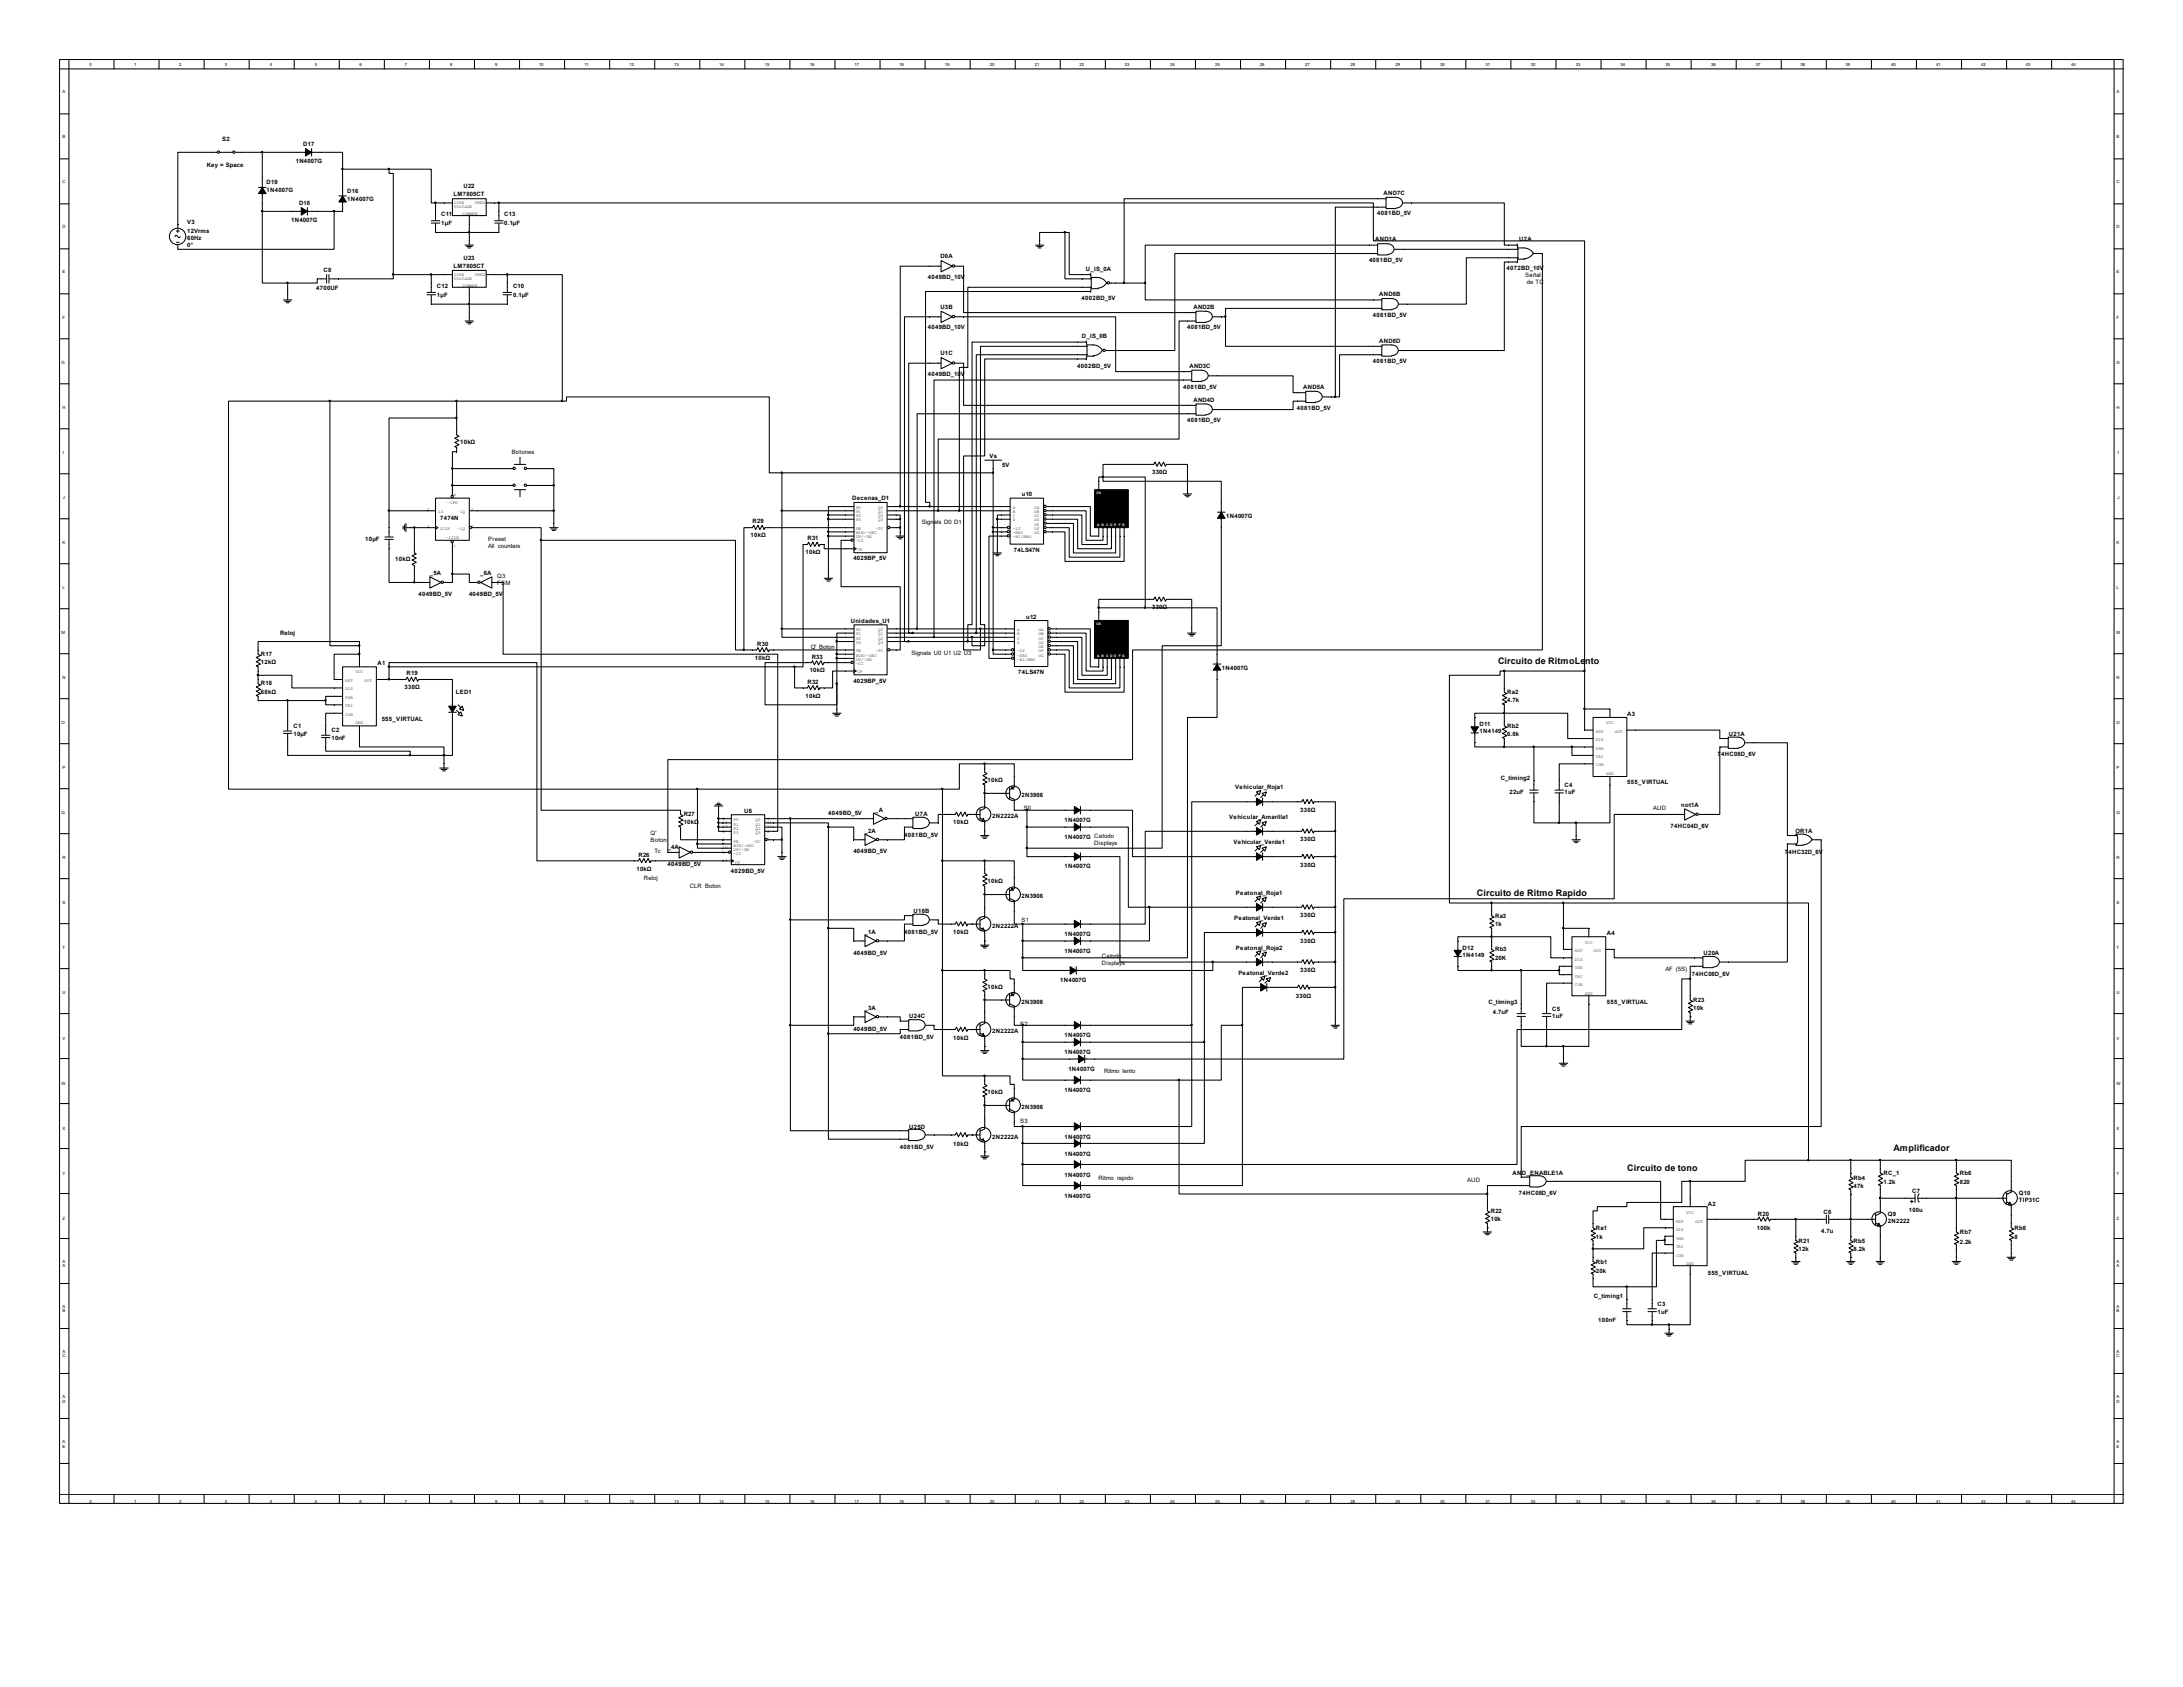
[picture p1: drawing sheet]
<svg xmlns="http://www.w3.org/2000/svg" width="279mm" height="216mm" viewBox="0 0 279 216" stroke-linecap="round" stroke-linejoin="round" font-family="sans-serif">
<defs><g id="words">
<g font-size="1.1">
<text x="191.7" y="84.9">Circuito de RitmoLento</text>
<text x="189" y="114.7">Circuito de Ritmo Rapido</text>
<text x="208.3" y="149.8">Circuito de tono</text>
<text x="242.4" y="147.3">Amplificador</text>
</g>
<g font-size=".8">
<text x="26.5" y="21.4">Key = Space</text>
<text x="28.4" y="18.1">S2</text>
<text x="34.1" y="23.6">D19</text>
<text x="37.8" y="20.8">1N4007G</text>
<text x="38.8" y="18.7">D17</text>
<text x="24" y="28.7">V3</text>
<text x="24" y="29.8">12Vrms</text>
<text x="34.1" y="24.6">1N4007G</text>
<text x="37.3" y="28.4">1N4007G</text>
<text x="38.3" y="26.2">D18</text>
<text x="44.4" y="24.7">D16</text>
<text x="44.4" y="25.7">1N4007G</text>
<text x="56.5" y="27.7">C11</text>
<text x="56.5" y="28.8">1µF</text>
<text x="58" y="25.1">LM7805CT</text>
<text x="59.3" y="24">U22</text>
<text x="64.5" y="27.7">C13</text>
<text x="64.5" y="28.8">0.1µF</text>
<text x="176.3" y="27.6">4081BD_5V</text>
<text x="177.1" y="24.9">AND7C</text>
<text x="24" y="30.7">60Hz</text>
<text x="24" y="31.6">0°</text>
<text x="41.4" y="34.8">C8</text>
<text x="58" y="34.3">LM7805CT</text>
<text x="59.3" y="33.2">U23</text>
<text x="118.7" y="35.7">4049BD_10V</text>
<text x="120.4" y="33">D0A</text>
<text x="139" y="34.7">U_IS_0A</text>
<text x="175.2" y="33.5">4081BD_5V</text>
<text x="176" y="30.9">AND1A</text>
<text x="192.8" y="34.6">4072BD_10V</text>
<text x="194.4" y="30.9">U2A</text>
<text x="195.2" y="35.5">Señal</text>
<text x="40.5" y="37.2">4700UF</text>
<text x="55.9" y="36.9">C12</text>
<text x="55.9" y="38">1µF</text>
<text x="65.7" y="36.9">C10</text>
<text x="65.7" y="38">0.1µF</text>
<text x="120.4" y="39.5">U3B</text>
<text x="138.4" y="38.4">4002BD_5V</text>
<text x="152.7" y="39.5">AND2B</text>
<text x="175.7" y="40.6">4081BD_5V</text>
<text x="176.5" y="37.9">AND6B</text>
<text x="195.4" y="36.4">de TC</text>
<text x="118.7" y="42.2">4049BD_10V</text>
<text x="120.4" y="45.5">U1C</text>
<text x="137.9" y="47">4002BD_5V</text>
<text x="138.5" y="43.3">D_IS_0B</text>
<text x="151.9" y="42.2">4081BD_5V</text>
<text x="152.2" y="47.1">AND3C</text>
<text x="175.7" y="46.5">4081BD_5V</text>
<text x="176.5" y="43.9">AND8D</text>
<text x="118.7" y="48.1">4049BD_10V</text>
<text x="151.4" y="49.7">4081BD_5V</text>
<text x="152.7" y="51.4">AND4D</text>
<text x="166" y="52.5">4081BD_5V</text>
<text x="166.8" y="49.8">AND5A</text>
<text x="58.9" y="56.8">10kΩ</text>
<text x="65.5" y="58.1">Botones</text>
<text x="126.7" y="58.6">Vs</text>
<text x="128.3" y="59.8">5V</text>
<text x="151.9" y="54.1">4081BD_5V</text>
<text x="109.1" y="64.1">Decenas_D1</text>
<text x="130.8" y="63.5">u10</text>
<text x="147.4" y="60.6">330Ω</text>
<text x="46.7" y="69.2">10µF</text>
<text x="50.6" y="71.8">10kΩ</text>
<text x="56.3" y="66.5">7474N</text>
<text x="62.5" y="69.3">Preset</text>
<text x="62.5" y="70.1">All counters</text>
<text x="96.1" y="68.7">10kΩ</text>
<text x="96.3" y="67">R29</text>
<text x="103.1" y="70.9">10kΩ</text>
<text x="103.3" y="69.1">R31</text>
<text x="109.2" y="71.7">4029BP_5V</text>
<text x="118" y="67.1">Signals D0 D1</text>
<text x="129.8" y="70.7">74LS47N</text>
<text x="156.9" y="66.3">1N4007G</text>
<text x="53.6" y="76.2">4049BD_5V</text>
<text x="55" y="73.6">_5A</text>
<text x="60" y="76.2">4049BD_5V</text>
<text x="61.5" y="73.6">_6A</text>
<text x="63.6" y="74">Q3</text>
<text x="63.6" y="74.8">FSM</text>
<text x="147.4" y="77.9">330Ω</text>
<text x="33.4" y="83.9">R17</text>
<text x="35.9" y="81.3">Reloj</text>
<text x="96.9" y="82.7">R30</text>
<text x="103.8" y="83.1">Q' Boton</text>
<text x="108.9" y="79.7">Unidades_U1</text>
<text x="116.7" y="83.8">Signals U0 U1 U2 U3</text>
<text x="131.3" y="79.2">u12</text>
<text x="33.4" y="85">12kΩ</text>
<text x="33.4" y="87.7">R18</text>
<text x="33.4" y="88.8">68kΩ</text>
<text x="48.3" y="85.1">A1</text>
<text x="51.8" y="88.2">330Ω</text>
<text x="52" y="86.4">R19</text>
<text x="58.3" y="88.8">LED1</text>
<text x="96.6" y="84.4">10kΩ</text>
<text x="103.1" y="89.3">10kΩ</text>
<text x="103.3" y="87.5">R32</text>
<text x="103.6" y="86.1">10kΩ</text>
<text x="103.9" y="84.3">R33</text>
<text x="109.2" y="87.4">4029BP_5V</text>
<text x="130.3" y="86.3">74LS47N</text>
<text x="156.4" y="85.7">1N4007G</text>
<text x="192.9" y="88.8">Ra2</text>
<text x="192.9" y="89.9">4.7k</text>
<text x="37.5" y="93.1">C1</text>
<text x="37.5" y="94.2">10µF</text>
<text x="42.4" y="93.6">C2</text>
<text x="42.4" y="94.7">10nF</text>
<text x="48.9" y="92.3">555_VIRTUAL</text>
<text x="189.4" y="92.9">D11</text>
<text x="189.4" y="93.9">1N4149</text>
<text x="192.9" y="93.1">Rb2</text>
<text x="192.9" y="94.2">6.8k</text>
<text x="208.3" y="91.6">A3</text>
<text x="221.3" y="94.1">U21A</text>
<text x="126.4" y="100">10kΩ</text>
<text x="130.7" y="101.9">2N3906</text>
<text x="158.1" y="101">Vehicular_Roja1</text>
<text x="192.1" y="99.8">C_timing2</text>
<text x="193.2" y="101.6">22uF</text>
<text x="200.2" y="100.7">C4</text>
<text x="200.2" y="101.6">1uF</text>
<text x="208.3" y="100.4">555_VIRTUAL</text>
<text x="219.8" y="96.8">74HC08D_6V</text>
<text x="83.3" y="106.8">Q'</text>
<text x="83.3" y="107.7">Boton</text>
<text x="87.5" y="104.5">R27</text>
<text x="87.5" y="105.4">10kΩ</text>
<text x="95.2" y="104.1">U6</text>
<text x="106" y="104.4">4049BD_5V</text>
<text x="110.7" y="106.6">_2A</text>
<text x="112" y="103.9">_A</text>
<text x="115.7" y="107.1">4081BD_5V</text>
<text x="117.1" y="104.4">U7A</text>
<text x="122" y="105.5">10kΩ</text>
<text x="127" y="104.6">2N2222A</text>
<text x="131" y="103.7">S0</text>
<text x="136.2" y="105.2">1N4007G</text>
<text x="136.2" y="107.4">1N4007G Catodo</text>
<text x="157.3" y="104.8">Vehicular_Amarilla1</text>
<text x="157.9" y="108">Vehicular_Verde1</text>
<text x="166.4" y="103.9">330Ω</text>
<text x="166.4" y="107.7">330Ω</text>
<text x="211.6" y="103.7">AUD</text>
<text x="213.8" y="106">74HC04D_6V</text>
<text x="215.2" y="103.3">not1A</text>
<text x="229.8" y="106.6">OR1A</text>
<text x="81.4" y="111.4">10kΩ</text>
<text x="81.7" y="109.7">R26</text>
<text x="82.4" y="112.6">Reloj</text>
<text x="83.8" y="109.2">Tc</text>
<text x="85.4" y="110.8">4049BD_5V</text>
<text x="85.5" y="108.7">_4A</text>
<text x="88.3" y="113.7">CLR Boton</text>
<text x="93.6" y="111.7">4029BD_5V</text>
<text x="109.2" y="109.2">4049BD_5V</text>
<text x="126.4" y="113">10kΩ</text>
<text x="136.2" y="111.1">1N4007G</text>
<text x="140" y="108.2">Displays</text>
<text x="166.4" y="110.9">330Ω</text>
<text x="228.4" y="109.3">74HC32D_6V</text>
<text x="110.7" y="119.5">_1A</text>
<text x="115.7" y="119.5">4081BD_5V</text>
<text x="116.9" y="116.8">U16B</text>
<text x="122" y="119.5">10kΩ</text>
<text x="127" y="118.7">2N2222A</text>
<text x="130.7" y="114.9">2N3906</text>
<text x="130.7" y="118">S1</text>
<text x="136.2" y="119.8">1N4007G</text>
<text x="157.9" y="117.7">Peatonal_Verde1</text>
<text x="158.2" y="114.5">Peatonal_Roja1</text>
<text x="166.4" y="117.4">330Ω</text>
<text x="191.3" y="117.4">Ra3</text>
<text x="191.3" y="118.5">1k</text>
<text x="205.7" y="119.7">A4</text>
<text x="109.2" y="122.2">4049BD_5V</text>
<text x="135.7" y="125.7">1N4007G</text>
<text x="136.2" y="122">1N4007G</text>
<text x="141" y="122.6">Catodo</text>
<text x="141" y="123.5">Displays</text>
<text x="158.2" y="121.5">Peatonal_Roja2</text>
<text x="158.5" y="124.8">Peatonal_Verde2</text>
<text x="166.4" y="120.6">330Ω</text>
<text x="166.4" y="124.4">330Ω</text>
<text x="187.2" y="121.5">D12</text>
<text x="187.2" y="122.5">1N4149</text>
<text x="191.3" y="121.8">Rb3</text>
<text x="191.3" y="122.9">20K</text>
<text x="213.1" y="124.2">AF (5S)</text>
<text x="216.5" y="124.9">74HC08D_6V</text>
<text x="218" y="122.3">U20A</text>
<text x="109.2" y="131.9">4049BD_5V</text>
<text x="110.7" y="129.3">_3A</text>
<text x="116.4" y="130.3">U24C</text>
<text x="126.4" y="126.5">10kΩ</text>
<text x="130.6" y="131.3">S2</text>
<text x="130.7" y="128.4">2N3906</text>
<text x="165.9" y="127.7">330Ω</text>
<text x="190.5" y="128.4">C_timing3</text>
<text x="191.1" y="129.8">4.7uF</text>
<text x="198.7" y="129.3">C5</text>
<text x="198.7" y="130.3">1uF</text>
<text x="205.7" y="128.5">555_VIRTUAL</text>
<text x="216.7" y="128.3">R23</text>
<text x="216.7" y="129.2">10k</text>
<text x="115.2" y="133">4081BD_5V</text>
<text x="122" y="133.1">10kΩ</text>
<text x="127" y="132.2">2N2222A</text>
<text x="136.2" y="132.8">1N4007G</text>
<text x="136.2" y="134.9">1N4007G</text>
<text x="136.7" y="137.1">1N4007G</text>
<text x="141.3" y="137.4">Ritmo lento</text>
<text x="126.4" y="140">10kΩ</text>
<text x="130.6" y="143.8">S3</text>
<text x="130.7" y="141.9">2N3906</text>
<text x="136.2" y="139.8">1N4007G</text>
<text x="115.2" y="147.1">4081BD_5V</text>
<text x="116.4" y="144.4">U25D</text>
<text x="122" y="146.6">10kΩ</text>
<text x="127" y="145.8">2N2222A</text>
<text x="136.2" y="145.8">1N4007G</text>
<text x="136.2" y="147.9">1N4007G</text>
<text x="136.2" y="150.6">1N4007G</text>
<text x="136.2" y="153.3">1N4007G</text>
<text x="140.6" y="151">Ritmo rapido</text>
<text x="187.8" y="151.3">AUD</text>
<text x="190.8" y="155.3">R22</text>
<text x="193.6" y="150.4">AND_ENABLE1A</text>
<text x="194.4" y="153">74HC08D_6V</text>
<text x="218.6" y="154.3">A2</text>
<text x="225" y="155.7">R20</text>
<text x="233.4" y="155.4">C6</text>
<text x="237.2" y="151">Rb4</text>
<text x="237.2" y="152.1">47k</text>
<text x="241.1" y="150.4">RC_1</text>
<text x="241.1" y="151.5">1.2k</text>
<text x="241.6" y="155.6">Q9</text>
<text x="244.3" y="155.1">100u</text>
<text x="244.7" y="152.7">C7</text>
<text x="250.8" y="150.4">Rb6</text>
<text x="250.8" y="151.5">820</text>
<text x="258.4" y="152.9">Q10</text>
<text x="258.4" y="153.8">TIP31C</text>
<text x="190.8" y="156.3">10k</text>
<text x="204.3" y="161.8">Rb1</text>
<text x="204.3" y="157.4">Ra1</text>
<text x="204.3" y="158.5">1k</text>
<text x="224.9" y="157.4">100k</text>
<text x="230.2" y="159.1">R21</text>
<text x="230.2" y="160.1">12k</text>
<text x="233.1" y="157.8">4.7u</text>
<text x="237.2" y="159.1">Rb5</text>
<text x="237.2" y="160.1">8.2k</text>
<text x="241.6" y="156.5">2N2222</text>
<text x="250.8" y="158">Rb7</text>
<text x="250.8" y="159.3">2.2k</text>
<text x="257.9" y="157.4">Rb8</text>
<text x="257.9" y="158.5">8</text>
<text x="204" y="166.2">C_timing1</text>
<text x="204.3" y="162.9">20k</text>
<text x="212.1" y="167.2">C3</text>
<text x="218.6" y="163.1">555_VIRTUAL</text>
<text x="204.6" y="169.2">100nF</text>
<text x="212.1" y="168.1">1uF</text>
</g>
<g font-size=".6">
<text x="8" y="11.9">A</text>
<text x="11.5" y="8.4">0</text>
<text x="17.2" y="8.4">1</text>
<text x="22.9" y="8.4">2</text>
<text x="28.8" y="8.4">3</text>
<text x="34.5" y="8.4">4</text>
<text x="40.3" y="8.4">5</text>
<text x="46" y="8.4">6</text>
<text x="51.8" y="8.4">7</text>
<text x="57.6" y="8.4">8</text>
<text x="63.4" y="8.4">9</text>
<text x="69" y="8.4">10</text>
<text x="74.8" y="8.4">11</text>
<text x="80.6" y="8.4">12</text>
<text x="86.3" y="8.4">13</text>
<text x="92" y="8.4">14</text>
<text x="97.9" y="8.4">15</text>
<text x="103.6" y="8.4">16</text>
<text x="109.3" y="8.4">17</text>
<text x="115.1" y="8.4">18</text>
<text x="120.9" y="8.4">19</text>
<text x="126.7" y="8.4">20</text>
<text x="132.5" y="8.4">21</text>
<text x="138.2" y="8.4">22</text>
<text x="144" y="8.4">23</text>
<text x="149.8" y="8.4">24</text>
<text x="155.5" y="8.4">25</text>
<text x="161.2" y="8.4">26</text>
<text x="167" y="8.4">27</text>
<text x="172.8" y="8.4">28</text>
<text x="178.6" y="8.4">29</text>
<text x="184.3" y="8.4">30</text>
<text x="190.1" y="8.4">31</text>
<text x="195.9" y="8.4">32</text>
<text x="201.7" y="8.4">33</text>
<text x="207.4" y="8.4">34</text>
<text x="213.1" y="8.4">35</text>
<text x="219" y="8.4">36</text>
<text x="224.7" y="8.4">37</text>
<text x="230.5" y="8.4">38</text>
<text x="236.2" y="8.4">39</text>
<text x="242.1" y="8.4">40</text>
<text x="247.8" y="8.4">41</text>
<text x="253.6" y="8.4">42</text>
<text x="259.3" y="8.4">43</text>
<text x="265.1" y="8.4">44</text>
<text x="270.9" y="11.9">A</text>
<text x="8" y="17.7">B</text>
<text x="270.9" y="17.7">B</text>
<text x="8" y="23.5">C</text>
<text x="270.9" y="23.5">C</text>
<text x="8" y="29.2">D</text>
<text x="58.1" y="26.2">LINE</text>
<text x="58.1" y="26.6">VOLTAGE</text>
<text x="59.2" y="27.5">COMMON</text>
<text x="60.8" y="26.2">VREG</text>
<text x="270.9" y="29.2">D</text>
<text x="8" y="35">E</text>
<text x="58.1" y="35.3">LINE</text>
<text x="58.1" y="35.8">VOLTAGE</text>
<text x="60.8" y="35.3">VREG</text>
<text x="270.9" y="35">E</text>
<text x="8" y="40.8">F</text>
<text x="59.2" y="36.7">COMMON</text>
<text x="270.9" y="40.8">F</text>
<text x="7.9" y="46.5">G</text>
<text x="270.9" y="46.5">G</text>
<text x="8" y="52.3">H</text>
<text x="270.9" y="52.3">H</text>
<text x="8" y="58">I</text>
<text x="271.1" y="58">I</text>
<text x="8" y="63.8">J</text>
<text x="54.7" y="65.4">2</text>
<text x="56.1" y="65.7">1D</text>
<text x="57.2" y="64.6">~1PR</text>
<text x="58" y="63.5">4</text>
<text x="58.8" y="65.7">1Q</text>
<text x="60.3" y="65.4">5</text>
<text x="109.6" y="65.1">P0</text>
<text x="109.6" y="65.7">P1</text>
<text x="112.4" y="65.1">Q0</text>
<text x="112.4" y="65.7">Q1</text>
<text x="129.6" y="65.1">A</text>
<text x="129.6" y="65.7">B</text>
<text x="132.4" y="65.1">OA</text>
<text x="132.4" y="65.7">OB</text>
<text x="271" y="63.8">J</text>
<text x="8" y="69.6">K</text>
<text x="54.7" y="67.6">3</text>
<text x="56.3" y="67.8">1CLK</text>
<text x="57.1" y="68.9">~1CLR</text>
<text x="58" y="70">1</text>
<text x="58.5" y="67.8">~1Q</text>
<text x="60.3" y="67.6">6</text>
<text x="109.6" y="66.2">P2</text>
<text x="109.6" y="66.7">P3</text>
<text x="109.6" y="69.4">~CI</text>
<text x="109.6" y="68.4">BIN/~DEC</text>
<text x="109.6" y="67.8">PE</text>
<text x="109.6" y="68.9">UP/~DN</text>
<text x="109.8" y="70.5">CP</text>
<text x="112.1" y="67.8">~TC</text>
<text x="112.4" y="66.2">Q2</text>
<text x="112.4" y="66.7">Q3</text>
<text x="129.6" y="66.2">C</text>
<text x="129.6" y="66.7">D</text>
<text x="129.6" y="67.8">~LT</text>
<text x="129.6" y="68.4">~RBI</text>
<text x="129.6" y="68.9">~BI/RBO</text>
<text x="132.4" y="66.7">OD</text>
<text x="132.4" y="67.3">OE</text>
<text x="132.4" y="67.8">OF</text>
<text x="132.4" y="66.2">OC</text>
<text x="132.4" y="68.4">OG</text>
<text x="270.9" y="69.6">K</text>
<text x="8" y="75.4">L</text>
<text x="270.9" y="75.4">L</text>
<text x="7.9" y="81.1">M</text>
<text x="109.6" y="80.8">P0</text>
<text x="109.6" y="81.3">P1</text>
<text x="109.6" y="81.9">P2</text>
<text x="109.6" y="82.4">P3</text>
<text x="109.6" y="83.5">PE</text>
<text x="112.1" y="83.5">~TC</text>
<text x="112.4" y="80.8">Q0</text>
<text x="112.4" y="81.3">Q1</text>
<text x="112.4" y="81.9">Q2</text>
<text x="112.4" y="82.4">Q3</text>
<text x="130.2" y="80.8">A</text>
<text x="130.2" y="81.3">B</text>
<text x="130.2" y="81.9">C</text>
<text x="130.2" y="82.4">D</text>
<text x="130.2" y="83.5">~LT</text>
<text x="132.9" y="80.8">OA</text>
<text x="132.9" y="82.4">OD</text>
<text x="132.9" y="82.9">OE</text>
<text x="132.9" y="83.5">OF</text>
<text x="132.9" y="81.9">OC</text>
<text x="132.9" y="81.3">OB</text>
<text x="270.9" y="81.1">M</text>
<text x="8" y="86.9">N</text>
<text x="44.2" y="88.3">DIS</text>
<text x="44.2" y="87.3">RST</text>
<text x="44.2" y="89.5">THR</text>
<text x="45.5" y="86.2">VCC</text>
<text x="46.6" y="87.3">OUT</text>
<text x="109.6" y="85.1">~CI</text>
<text x="109.6" y="84">BIN/~DEC</text>
<text x="109.6" y="84.6">UP/~DN</text>
<text x="109.8" y="86.2">CP</text>
<text x="130.2" y="84">~RBI</text>
<text x="130.2" y="84.6">~BI/RBO</text>
<text x="132.9" y="84">OG</text>
<text x="270.9" y="86.9">N</text>
<text x="7.9" y="92.7">O</text>
<text x="44.2" y="91.6">CON</text>
<text x="44.2" y="90.5">TRI</text>
<text x="45.5" y="92.7">GND</text>
<text x="204.3" y="94.8">DIS</text>
<text x="204.3" y="93.8">RST</text>
<text x="204.3" y="95.9">THR</text>
<text x="205.6" y="92.7">VCC</text>
<text x="206.7" y="93.8">OUT</text>
<text x="270.9" y="92.7">O</text>
<text x="8" y="98.4">P</text>
<text x="204.3" y="98.1">CON</text>
<text x="204.3" y="97">TRI</text>
<text x="205.6" y="99.2">GND</text>
<text x="270.9" y="98.4">P</text>
<text x="7.9" y="104.2">Q</text>
<text x="92.5" y="104.9">4</text>
<text x="92.5" y="105.5">12</text>
<text x="92.5" y="106">13</text>
<text x="92.5" y="106.6">3</text>
<text x="92.5" y="107.6">1</text>
<text x="93.9" y="105.1">P0</text>
<text x="93.9" y="105.7">P1</text>
<text x="93.9" y="106.2">P2</text>
<text x="93.9" y="106.7">P3</text>
<text x="93.9" y="107.8">PE</text>
<text x="96.4" y="107.8">~TC</text>
<text x="96.7" y="105.1">Q0</text>
<text x="96.7" y="105.7">Q1</text>
<text x="96.7" y="106.2">Q2</text>
<text x="96.7" y="106.7">Q3</text>
<text x="98.2" y="104.9">6</text>
<text x="98.2" y="105.5">11</text>
<text x="98.2" y="106">14</text>
<text x="98.2" y="106.6">2</text>
<text x="98.2" y="107.6">7</text>
<text x="270.9" y="104.2">Q</text>
<text x="8" y="110">R</text>
<text x="92.5" y="109.3">5</text>
<text x="92.5" y="108.2">9</text>
<text x="92.5" y="108.7">10</text>
<text x="92.5" y="110.3">15</text>
<text x="93.9" y="109.4">~CI</text>
<text x="93.9" y="108.4">BIN/~DEC</text>
<text x="93.9" y="108.9">UP/~DN</text>
<text x="94.1" y="110.5">CP</text>
<text x="270.9" y="110">R</text>
<text x="8" y="115.7">S</text>
<text x="270.9" y="115.7">S</text>
<text x="8" y="121.5">T</text>
<text x="201.5" y="123">DIS</text>
<text x="201.5" y="121.9">RST</text>
<text x="201.5" y="124">THR</text>
<text x="201.5" y="125.1">TRI</text>
<text x="202.9" y="120.8">VCC</text>
<text x="204" y="121.9">OUT</text>
<text x="270.9" y="121.5">T</text>
<text x="8" y="127.3">U</text>
<text x="201.5" y="126.2">CON</text>
<text x="202.9" y="127.3">GND</text>
<text x="270.9" y="127.3">U</text>
<text x="8" y="133.1">V</text>
<text x="270.9" y="133.1">V</text>
<text x="7.9" y="138.8">W</text>
<text x="270.9" y="138.8">W</text>
<text x="8" y="144.6">X</text>
<text x="270.9" y="144.6">X</text>
<text x="8" y="150.3">Y</text>
<text x="215.8" y="155.4">VCC</text>
<text x="270.9" y="150.3">Y</text>
<text x="8" y="156.1">Z</text>
<text x="8" y="161.6">A</text>
<text x="214.5" y="157.6">DIS</text>
<text x="214.5" y="156.5">RST</text>
<text x="214.5" y="158.7">THR</text>
<text x="214.5" y="160.8">CON</text>
<text x="214.5" y="159.7">TRI</text>
<text x="215.8" y="161.9">GND</text>
<text x="217" y="156.5">OUT</text>
<text x="270.9" y="156.1">Z</text>
<text x="270.9" y="161.6">A</text>
<text x="8" y="162.2">A</text>
<text x="8" y="167.9">B</text>
<text x="8" y="167.3">A</text>
<text x="270.9" y="162.2">A</text>
<text x="270.9" y="167.9">B</text>
<text x="270.9" y="167.3">A</text>
<text x="8" y="173.7">C</text>
<text x="8" y="173.1">A</text>
<text x="270.9" y="173.7">C</text>
<text x="270.9" y="173.1">A</text>
<text x="8" y="179.5">D</text>
<text x="8" y="178.9">A</text>
<text x="270.9" y="179.5">D</text>
<text x="270.9" y="178.9">A</text>
<text x="8" y="185.3">E</text>
<text x="8" y="184.7">A</text>
<text x="270.9" y="185.3">E</text>
<text x="270.9" y="184.7">A</text>
<text x="11.5" y="192.4">0</text>
<text x="17.2" y="192.4">1</text>
<text x="22.9" y="192.4">2</text>
<text x="28.8" y="192.4">3</text>
<text x="34.5" y="192.4">4</text>
<text x="40.3" y="192.4">5</text>
<text x="46" y="192.4">6</text>
<text x="51.8" y="192.4">7</text>
<text x="57.6" y="192.4">8</text>
<text x="63.4" y="192.4">9</text>
<text x="69" y="192.4">10</text>
<text x="74.8" y="192.4">11</text>
<text x="80.6" y="192.4">12</text>
<text x="86.3" y="192.4">13</text>
<text x="92" y="192.4">14</text>
<text x="97.9" y="192.4">15</text>
<text x="103.6" y="192.4">16</text>
<text x="109.3" y="192.4">17</text>
<text x="115.1" y="192.4">18</text>
<text x="120.9" y="192.4">19</text>
<text x="126.7" y="192.4">20</text>
<text x="132.5" y="192.4">21</text>
<text x="138.2" y="192.4">22</text>
<text x="144" y="192.4">23</text>
<text x="149.8" y="192.4">24</text>
<text x="155.5" y="192.4">25</text>
<text x="161.2" y="192.4">26</text>
<text x="167" y="192.4">27</text>
<text x="172.8" y="192.4">28</text>
<text x="178.6" y="192.4">29</text>
<text x="184.3" y="192.4">30</text>
<text x="190.1" y="192.4">31</text>
<text x="195.9" y="192.4">32</text>
<text x="201.7" y="192.4">33</text>
<text x="207.4" y="192.4">34</text>
<text x="213.1" y="192.4">35</text>
<text x="219" y="192.4">36</text>
<text x="224.7" y="192.4">37</text>
<text x="230.5" y="192.4">38</text>
<text x="236.2" y="192.4">39</text>
<text x="242.1" y="192.4">40</text>
<text x="247.8" y="192.4">41</text>
<text x="253.6" y="192.4">42</text>
<text x="259.3" y="192.4">43</text>
<text x="265.1" y="192.4">44</text>
</g>
<g font-size=".4" fill="#fff">
<text x="140.3" y="63.2">CK</text>
<text x="140.4" y="67.3">A B C D E</text>
<text x="143.2" y="67.3">F G</text>
<text x="140.3" y="80">CK</text>
<text x="140.4" y="84.1">A B C D E</text>
<text x="143.2" y="84.1">F G</text>
</g>
</g></defs>
<g fill="none" stroke="#000" stroke-width=".13">
<path d="M7.6 7.6h264.1v184.8h-264.1zM7.6 14.6h1.2M7.6 8.8h264.2M8.8 7.6v184.8M14.6 7.6v1.2M20.4 7.6v1.2M26.1 7.6v1.2M27.8 19.5h-5v9.7M28.2 19.5h1.6M30.1 19.5h13.7v2.2M31.9 7.6v1.2M33.6 19.5v7.6"/>
<path d="M37.7 7.6v1.2M39.9 19v1M43.4 7.6v1.2M49.2 7.6v1.2M55 7.6v1.2M60.7 7.6v1.2M66.5 7.6v1.2M72.3 7.6v1.2M78 7.6v1.2M83.8 7.6v1.2M89.6 7.6v1.2M95.3 7.6v1.2"/>
<path d="M101.1 7.6v1.2M106.9 7.6v1.2M112.6 7.6v1.2M118.4 7.6v1.2M124.2 7.6v1.2M129.9 7.6v1.2M135.7 7.6v1.2M141.5 7.6v1.2M147.2 7.6v1.2M153 7.6v1.2M158.8 7.6v1.2M164.5 7.6v1.2"/>
<path d="M170.3 7.6v1.2M176.1 7.6v1.2M181.8 7.6v1.2M187.6 7.6v1.2M193.4 7.6v1.2M199.1 7.6v1.2M204.9 7.6v1.2M210.7 7.6v1.2M216.4 7.6v1.2M222.2 7.6v1.2M228 7.6v1.2M233.8 7.6v1.2"/>
<path d="M239.5 7.6v1.2M245.3 7.6v1.2M251.1 7.6v1.2M256.8 7.6v1.2M262.6 7.6v1.2M270.6 14.6h1.2M270.6 7.6v184.8M7.6 20.3h1.2M7.6 26.1h1.2M7.6 31.8h1.2M7.6 37.6h1.2M22.6 29.6h.3"/>
<path d="M22.6 31h.3M22.7 30.3l-.2-.2-.1 .2M22.8 29.4v.3M23.1 30.3l-.2 .1-.1-.1M33.1 24h1M33.6 27.1v9.1h3.2M36.3 38.4h1.1M36.5 38.6h.7M36.6 38.7h.4M36.8 36.2v2.2M39.3 26.6v.9M41.7 35.7h-1.1v.5h-3.8"/>
<path d="M41.8 35.1v1.1M42.1 35.1v1.1M42.8 27.1v4.8h-20v-.5M43.4 25.1h.9M43.8 21.7v5.4h-10.2M43.8 21.7h6M49.8 21.7v.5h.5v12.9M49.8 21.7h5.4v4.3h.5M50.3 35.1v.6h-8.1M50.3 35.1h7.6M54.7 37.4h1M54.7 37.7h1"/>
<path d="M55.2 37.8v1.1h9.7v-1.1M55.2 28.2h1.1M55.2 28.5h1.1M55.2 35.1v2.3M55.7 26h2.2M55.7 26v2.2M55.7 28.6v1.1h8.2v-1.1M57.9 25.4h4.3v2.2h-4.3zM57.9 34.6h4.3v2.2h-4.3zM59.5 31.4h1.1M59.7 31.5h.7M59.9 31.7h.3"/>
<path d="M60.1 27.6v3.8M60.1 36.8v4.3M62.2 35.1h2.7M62.2 26h1.7M63.3 28.2h1.1M63.3 28.5h1.1M63.9 26h111.9v4.8h27v55.1M63.9 26v2.2M64.4 37.4h1.1M64.4 37.7h1.1M64.9 35.1h7.1v16.2M64.9 35.1v2.3"/>
<path d="M120.4 33.3l1.5 .8-1.5 .7zM120.4 39.8l1.5 .7-1.5 .8zM120.4 34.1h-5.2v30.7M122.2 34.1h1.1v5.9h29.8M132.5 31.4h1.1M132.7 31.5h.7M132.9 31.7h.3M136.3 29.7v6h3.4M136.3 29.7h.5v5.4h2.8M136.3 29.7h-3.2v1.7M139.5 35a6 6 0 0 1 0 2.4M139.6 37.3h-21.1v27h.5v.5"/>
<path d="M139.7 35.5a1.81 1.81 0 0 1 2 .8M139.7 36.9h.9M139.7 36.8h-15.8v10.2h-1.1v18.4M141.7 36.2a1.42 1.42 0 0 1-1.2 .7M142.1 36.2h4.5M146.6 36.2v2.2h30.3M176.3 32.4h-25.9v12.5h-8.9M176.3 31.4h-29.7v4.8M176.9 39.5h-20v1M177.4 25.4h-33.5v10.8M177.4 26.5h-6.5v24.3M177.6 32.6a.7 .7 0 0 0 .8-.7 .7 .7 0 0 0-.8-.7h-1.3v1.4h1.3"/>
<path d="M178.1 39.6a.7 .7 0 0 0 .9-.7 .7 .7 0 0 0-.9-.7h-1.2v1.4h1.2M178.5 31.9h15.8M178.7 26.6a.7 .7 0 0 0 .8-.7 .7 .7 0 0 0-.8-.6h-1.3v1.4h1.3M179.6 26h12.9v5.4h1.7M194.2 31.2a6 6 0 0 1 0 2.4M194.2 33.5h-1.7v11.4h-13.5M194.3 31.7a1.81 1.81 0 0 1 2 .8M194.3 33.2h.9M194.3 33h-6.6v5.9h-8.7M196.3 32.4a1.42 1.42 0 0 1-1.2 .7M196.3 32.4h1.1v50.8h-52.4v14h-59.5v11.9h1.4M270.6 20.3h1.2"/>
<path d="M270.6 26.1h1.2M270.6 31.8h1.2M270.6 37.6h1.2M7.6 43.4h1.2M7.6 49.1h1.2M7.6 54.9h1.2M42.2 51.3h-13v49.7h60.1M42.2 51.3v31.3h3.8M42.2 51.3h29.8M57.9 60v3.4M57.9 60h7.8M58.4 51.3v4.4l.3 .1-.5 .3 .5 .3-.5 .2 .5 .3-.5 .3 .2 .1v.5h-.5v2.2"/>
<path d="M58.4 53.5h-8.6v11.9M59.5 41.1h1.1M59.7 41.3h.7M59.9 41.4h.3M65.8 59.4h1.5M66.6 58.5v.9M67.5 60h3.4v2.1M72 51.3h.5v-.5h26v9.7h1.6M120.4 45.8l1.5 .7-1.5 .7zM120.4 40.5h-4.6v41.6h.5M120.4 46.5h-4.1v34.5h.5M122.2 40.5h20.6v7.1h9.7"/>
<path d="M122.2 46.5h1.1v5.4h29.8M126 58.9h2.2M127.1 58.9v24.3M139 43.6a6.1 6.1 0 0 1 0 2.4M139.1 45.9h-13.1v12.5h-2.7v24.8h2.2v-2.7M139.1 43.8h-14.7v36.1h-.5v2.2M139.1 44.1a1.8 1.8 0 0 1 2 .8M139.1 45.6h.9M139.2 45.4h-14.2v35.6M139.2 44.3h-13.7v35.6h.5v2.7h-1.6v-1M141.1 44.8a1.42 1.42 0 0 1-1.2 .7M152.5 48.6h-33v33"/>
<path d="M153.1 41.1h-2.2v15.1h-30.8v9.2M153.1 53h-35.7v27.5M153.8 48.8a.7 .7 0 0 0 .8-.7 .7 .7 0 0 0-.8-.7h-1.3v1.4h1.3M154.3 41.2a.7 .7 0 0 0 .9-.7 .7 .7 0 0 0-.9-.7h-1.2v1.5h1.2M154.3 53.1a.7 .7 0 0 0 .9-.7 .7 .7 0 0 0-.9-.7h-1.2v1.4h1.2M154.7 48.1h10.8v2.2h1.6M155.2 40.5h1.7M156.9 40.5v3.8h20M167.1 51.3h-1.6v1.1h-10.3M168.4 51.5a.7 .7 0 0 0 .8-.7 .7 .7 0 0 0-.8-.7h-1.3v1.4h1.3M169.3 50.8h1.6M176.9 45.4h-5.5v5.4h-.5"/>
<path d="M178.1 45.5a.7 .7 0 0 0 .9-.7 .7 .7 0 0 0-.9-.7h-1.2v1.5h1.2M270.6 43.4h1.2M270.6 49.1h1.2M270.6 54.9h1.2M7.6 60.6h1.2M7.6 66.4h1.2M7.6 72.1h1.2M7.6 77.9h1.2M49.3 68.7h1M49.3 69h1M49.8 69.1v5.4h3.2M49.8 65.4h5.9"/>
<path d="M49.8 65.4v3.3M51.6 67.3v.4M51.8 67.2v.7M52 67.5h3.7M52 67v1.1M53 67.5v3.3l.3 .1-.6 .2 .6 .3-.6 .3 .6 .3-.6 .2 .3 .2v2.1M53 74.5h2M55 73.8l1.5 .7-1.5 .8zM55.7 63.8h4.4v5.3h-4.4zM55.7 67.3l.3 .2-.3 .2M57.9 73.5h2.2v1h1M57.9 69.5v5h-1.1"/>
<path d="M57.9 62.1h7.8M60.1 65.4h10.8M60.4 67.5h8.9v1.6M61.5 74.5l1.5-.7v1.5zM63 74.5h1.4v9.2h35.1v22.7h-1.6M65.8 62.7h1.5M66.6 62.7v.9M67.5 62.1h3.4M69.3 69.1h24.8v14.1h1.1M69.3 69.1v34.6h17.8v.5l.3 .2-.5 .3 .5 .3-.5 .2 .5 .3-.5 .2 .2 .2v1.6h6.5M70.3 67.5h1.1M70.5 67.7h.7"/>
<path d="M70.7 67.9h.4M70.9 62.1v5.4M100.1 65.4h9.2M100.1 60.5v20M100.1 60.5h27M105.5 74h1.1M105.7 74.2h.7M105.8 74.4h.4M106 65.9h3.3M106 66.5h3.3M106 68.1h3.3M106 68.6h3.3"/>
<path d="M106 65.9v8.1M108.9 69.1h-1.3v6h7.6v8.1h-1.2M109.3 64.8h-3.3v1.1M109.3 67.5h-11.4l-.1 .3-.2-.6-.3 .6-.3-.6-.3 .6-.2-.6-.2 .3h-1.1v15.7M109.3 70.2h-3.8v-.5h-.6l-.1 .2-.2-.5-.3 .5-.3-.5-.3 .5-.2-.5-.2 .3h-.5v15.6h-1.1M109.3 70l.3 .2-.3 .2M109.3 80h4.2v6.4h-4.2zM109.3 64.3h4.2v6.4h-4.2zM113.6 65.9h1.6v.6M113.6 64.8h15.7M113.6 65.4h15.7M113.6 66.5h1.6"/>
<path d="M114 67.5h1.2M114.7 68.6h1.1M114.9 68.8h.7M115 69h.4M115.2 66.5v2.1M127.1 67.5h1.8M127.1 68.1h1.8M127.1 70.8h1.1M127.3 70.9h.7M127.5 71.1h.3M127.7 66.5h1.6M127.7 66.5v4.3"/>
<path d="M128.9 68.6h-2.3v15.7h2.9M129.3 65.9h-1.6v.6M129.3 63.8h4.3v5.8h-4.3zM129.8 79.4h4.3v5.9h-4.3zM134 64.8h5.5v3.8h1.1v-1.1M134 65.4h5v3.7h2.2v-1.6M134 65.9h4.5v3.8h3.2v-2.2M134 66.5h3.9v3.7h4.4v-2.7M134 67h3.4v3.8h5.4v-3.3M134 67.5h2.8v3.8h6.5v-3.8M140.6 77.8v-1.1h7.1l.1-.3 .3 .5 .3-.5 .2 .5 .3-.5 .3 .5 .1-.2h3.2v4.3M140.6 77.8v1.6"/>
<path d="M140.6 77.8h6M141.2 61.1v-1.7h6.5l.1-.3 .3 .6 .3-.6 .2 .6 .3-.6 .3 .6 .1-.3h2.7v3.8M141.2 61.1h-.6v1.6M141.2 61.1v.5h15.1v21h-7.6v26h-17.3M141.2 61.1h5.4v16.7M143.9 67.5v4.3h-7.6v-3.7h-2.3M146.6 77.8h9.2v14h-3.8v30.8h-21.1M151.4 63.2h1.1M151.6 63.4h.7M151.8 63.6h.4M155.8 65.6h1M270.6 60.6h1.2"/>
<path d="M270.6 66.4h1.2M270.6 72.1h1.2M270.6 77.9h1.2M7.6 83.7h1.2M7.6 89.4h1.2M7.6 95.2h1.2M33 86.4h4.4v1.6h6.4M36.3 93.6h1.1M36.3 93.9h1.1M36.8 93.9v2.8h15.7M36.8 89.7v3.8M41.1 94.1h1.1"/>
<path d="M41.1 94.4h1.1M41.7 89.7v.5h2.1M41.7 94.5v1.6h10.8v.6M43.8 85.3h4.4v7.6h-4.4zM43.8 89.1h-2.1v.6M43.8 91.3h-2.1v2.7M46 82.6v-.5h-13v1.6l.3 .2-.5 .2 .5 .3-.5 .3 .5 .3-.5 .2 .2 .1v2.2l.3 .2-.5 .2 .5 .3-.5 .3 .5 .3-.5 .2 .2 .1v.6h8.7M46 92.9v2.7h10.8v1.1M46 83.7h-3.2v3.3h1M46 82.6v2.7M48.2 87h3.8l.1-.3 .3 .5 .3-.5 .2 .5 .3-.5 .3 .5 .1-.2h4.3v9.7h-1.1M49.8 85.3v-.5h18.9v25.4h13l.2-.3 .2 .5 .3-.5 .3 .5 .3-.5 .2 .5 .1-.2h10.3"/>
<path d="M49.8 85.3v1.7M49.8 85.3h51.9M52.5 96.7h4.3M56.3 98.3h1.1M56.5 98.5h.7M56.6 98.7h.4M56.8 96.7v1.6M57.4 91.2h1M58.4 90.9l.4 .4M58.6 90.2l.4 .4M59 91.1l.2 .5-.6-.1zM59.2 90.4l.1 .5-.5-.2z"/>
<path d="M95.2 83.2h1.6l.2-.3 .3 .5 .3-.5 .2 .5 .3-.5 .2 .5 .2-.2h10.8M100.1 80.5v1.1h9.2M100.1 80.5h9.2M101.7 85.3v2.7h1.6l.2-.3 .2 .6 .3-.6 .3 .6 .3-.6 .2 .6 .1-.3h1.7v-2.1h2.7M106.6 91.3h1M106.7 91.5h.8M106.9 91.6h.4M107.1 82.1h2.2M107.1 83.7h2.2M107.1 84.3h2.2M107.1 82.1v9.2M108.9 84.8h-3.4l-.2 .3-.2-.5-.3 .5-.3-.5-.3 .5-.2-.5-.1 .2h-6v5.4h9.2v-2.7"/>
<path d="M109.3 81h-2.2v1.1M109.3 85.7l.3 .2-.3 .2M113.6 80.5h16.2M113.6 81h16.2M113.6 81.6h16.2M113.6 82.1h16.2M126 97.8v1l.3 .2-.5 .3 .5 .3-.5 .2 .5 .3-.5 .2 .2 .2v3l-.6 .3M126 97.8h-3.2v3.2h-2.2M126 97.8h3.8v3l-.6 .3M127.1 83.2v.5h2.4M127.1 83.2h2.4M134.5 80.5h5v4.8h1.1v-1"/>
<path d="M134.5 81h4.5v4.9h2.2v-1.6M134.5 81.6h4v4.8h3.2v-2.1M134.5 82.1h3.4v4.9h4.4v-2.7M134.5 82.6h2.9v4.9h5.4v-3.2M134.5 83.2h2.3v4.8h6.5v-3.7M134.5 83.7h1.8v4.9h7.6v-4.3M152 81h1.1M152.2 81.2h.7M152.3 81.4h.4M155.3 85h1M188.3 93.8h.9M192.5 85.9v2.7l.3 .2-.5 .2 .5 .3-.5 .2 .5 .3-.5 .3 .2 .1v2.7l.3 .2-.5 .2 .5 .3-.5 .3 .5 .3-.5 .2 .2 .1v1.1"/>
<path d="M192.5 85.9h-.5v.5h-6.5v29.2h5.4M192.5 85.9h10.3M192.5 95.6h11.4M196.3 95.6v5.5M201.2 95.6v1.1h2.7M202.8 90.7h3.3v1.1M202.8 85.9v7.5h1.1M203.9 91.8h4.3v7.6h-4.3zM203.9 97.8h-4.3v3.3M203.9 94.5h-3.3v-3.2h-11.8v4.3h3.7M206.1 99.4v5.9h-4.4M208.2 93.4h11.9v1.1h1.1"/>
<path d="M221.2 95.6h-1.1v8.6h-2.7M222.5 95.7a.7 .7 0 0 0 .8-.7 .7 .7 0 0 0-.8-.7h-1.3v1.5h1.3M223.4 95.1h5.4v11.8h1.2M270.6 83.7h1.2M270.6 89.4h1.2M270.6 95.2h1.2M7.6 100.9h1.2M7.6 106.7h1.2M7.6 112.4h1.2M7.6 118.2h1.2M86.9 108.4l1.5 .7-1.5 .7zM88.7 109.1h4.5"/>
<path d="M89.3 108v.6h4.3M89.3 108h4.3M89.3 101v7M89.3 101h31.3M91.4 103.2h1.1M91.6 103h.7M91.8 102.8h.3M92 105.9v.5h1.6M92 104.8h1.6M92 105.3h1.6M92 105.9h1.6M92 103.2v2.7"/>
<path d="M93.6 110l.3 .2-.3 .1M93.6 104.3h4.3v6.4h-4.3zM97.9 105.3h8.1v.6M97.9 105.9h2.2v1.6M97.9 104.8h13.9M98.3 107.5h1.8M99.5 109.6h1.1M99.7 109.8h.7M99.9 110h.4M100.1 107.5v2.1M101.2 104.8v26.4M106 105.9h3.3v1.6h1.4"/>
<path d="M106 118.8h3.3v1.6h1.4M106 105.9v26.4M110.7 106.8l1.5 .7-1.5 .7zM110.7 119.7l1.5 .7-1.5 .7zM111.8 104.1l1.4 .7-1.4 .7zM113.6 104.8h3.2M116.8 105.9h-1v1.6h-3.3M116.8 117.2h-1v.5h-14.6M116.8 118.3h-1v2.1h-3.3M118.1 106a.7 .7 0 0 0 .8-.7 .7 .7 0 0 0-.8-.7h-1.3v1.4h1.3M118.1 118.4a.7 .7 0 0 0 .8-.7 .7 .7 0 0 0-.8-.7h-1.3v1.4h1.3M119 117.7h1.1v.6h2.1l.2-.3 .3 .5 .3-.5 .2 .5 .3-.5 .2 .5 .2-.2h1.5"/>
<path d="M120.6 110.2h5.4M120.6 101v23.2M124.4 118.3h.1M125.4 104.2h-1.5l-.2 .3-.2-.6-.3 .6-.2-.6-.3 .6-.3-.6-.2 .3h-2.1v1.1h-1.1M125.4 103.5v1.5M125.4 117.5v1.5M125.4 104.7l.6 .3v1.9M125.4 118.7l.6 .3v2M125.5 106.9h1.1M125.7 107.1h.7M125.9 107.3h.3M126 110.2v1.6l.3 .2-.5 .2 .5 .3-.5 .2 .5 .3-.5 .3 .2 .1v4.1l-.6 .3"/>
<path d="M126 110.2h3.8v3.5l-.6 .3M126 101.5h3.2M126 114.5h3.2M129.2 102l.6 .3v1.4h15.2v5.9h21.6l.2-.3 .2 .6 .3-.6 .2 .6 .3-.6 .3 .6 .1-.3h2.7M129.2 115l.6 .3v3h1.1M129.2 100.8v1.5M129.2 113.8v1.4M130.9 118.3v4.3M131.4 105.9h13v10.2h2.7M131.4 108.6v1h11.9v13.5h11.9M131.4 103.7v4.9M138.3 103.2v1"/>
<path d="M138.3 105.4v.9M138.3 109.1v1M138.3 117.8v.9M138.3 119.9v1M147.1 116.1h19.5l.2-.3 .2 .5 .3-.5 .2 .5 .3-.5 .3 .5 .1-.2h2.7M147.1 116.1v4.3h-16.2M160.8 101.4l.6-.2-.2 .5zM160.8 105.1l.6-.1-.2 .5zM160.8 108.4l.6-.2-.2 .5zM160.8 118.1l.6-.2-.2 .5zM160.8 114.8l.6-.1-.2 .5zM161 101.5l-.4 .4"/>
<path d="M161 105.3l-.4 .4M161 108.6l-.4 .3M161 118.3l-.4 .3M161 115l-.4 .4M161.5 101.5l.6-.1-.2 .5zM161.5 105.3l.6-.2-.2 .6zM161.5 108.6l.6-.2-.2 .5zM161.5 118.3l.6-.2-.2 .5zM161.5 115l.6-.2-.2 .6zM161.6 102.1v1M161.6 105.9v1M161.6 109.1v1"/>
<path d="M161.6 115.6v1M161.6 118.9v.9M161.7 101.7l-.3 .4M161.7 105.5l-.3 .4M161.7 108.7l-.3 .4M161.7 118.4l-.3 .4M161.7 115.2l-.3 .4M170.9 106.4v-3.8h-2.7l-.1 .3-.3-.6-.3 .6-.2-.6-.3 .6-.2-.6-.2 .3h-14.1v28.6M170.9 106.4h-2.7l-.1 .2-.3-.5-.3 .5-.2-.5-.3 .5-.2-.5-.2 .3h-20v11.9h-15.7M170.9 119.3h-2.7l-.1 .3-.3-.6-.3 .6-.2-.6-.3 .6-.2-.6-.2 .3h-12.5v14.1M170.9 106.4v24.8M190.9 115.6v1.6l.3 .2-.5 .2 .5 .3-.5 .2 .5 .3-.5 .3 .2 .1v2.7l.3 .2-.5 .2 .5 .3-.5 .3 .5 .3-.5 .2 .2 .1v1.1"/>
<path d="M190.9 115.6h9.2M195.8 101.1h1.1M195.8 101.5h1.1M196.3 101.5v3.8h3.3M199 101.1h1.1M199 101.5h1.1M199.6 105.3h2.1M199.6 101.5v3.8M200.1 115.6h31.4v32.9M200.1 115.6v5.9h1.1M200.1 118.8h3.3v1.1M201.2 119.9h4.3v7.5h-4.3z"/>
<path d="M201.2 107.5h1.1M201.4 107.7h.7M201.5 107.8h.4M201.7 105.3v2.2M215.6 103.5l1.4 .7-1.4 .8zM215.6 104.2h-9v10.8h-34.6v20.5h-41.1M229.8 106.8a1.08 1.08 0 0 1 0 1.3M229.8 106.8a1.9 1.9 0 0 1 2.2 .7M229.8 108.2h.9M230 108h-1.2v15.1h-8.7M232 107.4a1.42 1.42 0 0 1-1.3 .7M232 107.5h1.1v36.7h-38.4v6.4h1.1"/>
<path d="M270.6 100.9h1.2M270.6 106.7h1.2M270.6 112.4h1.2M270.6 118.2h1.2M7.6 124h1.2M7.6 129.7h1.2M7.6 135.5h1.2M101.2 131.2v13.5h15.1M106 132.3v13.5h10.3M110.7 129.4l1.5 .7-1.5 .8zM110.7 130.1h-1.4v1.1h-8.1M112.5 130.1h2.7v.6h1.1"/>
<path d="M116.3 131.8h-1.1v.5h-9.2M117.6 131.9a.7 .7 0 0 0 .8-.7 .7 .7 0 0 0-.8-.7h-1.3v1.4h1.3M118.5 131.2h1v.6h2.7l.2-.3 .3 .5 .3-.5 .2 .5 .3-.5 .2 .5 .2-.2h1.5M120.6 124.2v13.5h5.4M120.6 124.2h5.4M124.4 131.8h.1M125.4 131v1.5M125.4 132.2l.6 .3v2M125.5 121h1.1M125.5 134.5h1.1M125.7 121.1h.7M125.7 134.6h.7"/>
<path d="M125.9 121.3h.3M125.9 134.8h.3M126 124.2v1.1l.3 .2-.5 .2 .5 .3-.5 .2 .5 .3-.5 .3 .2 .1v4.1l-.6 .3M126 137.7v1.1l.3 .2-.5 .2 .5 .3-.5 .2 .5 .3-.5 .3 .2 .1v4.1l-.6 .3M126 120.4h.1M126 133.9h.1M126 124.2h3.3v1.1h.5v1.9l-.6 .3M126 137.7h3.3v1.1h.5v1.9l-.6 .3M126 128h3.2M129.2 128.5l.6 .3v2.4h1.1M129.2 127.3v1.4M130.9 122.6v1.6h24.3v-1.1"/>
<path d="M130.9 135.5v2.7h20M130.9 131.2h21.6M130.9 133.4h23.2M130.9 131.2v4.3M137.7 123.7v1M138.3 130.7v1M138.3 132.9v1M138.3 137.8v.9M138.8 135.1v.9M150.9 138.2v14.6h39.5M152.5 131.2v13h-21.6M154.1 133.4v12.9h-23.2"/>
<path d="M155.2 123.1h11.4l.2-.3 .2 .6 .3-.6 .2 .6 .3-.6 .3 .6 .1-.3h2.7M159 131.2v20.5h-28.1v-2.7M159 131.2h-2.7v7h-5.4M160.8 121.9l.6-.2-.2 .5zM161 122l-.4 .4M161.4 125.1l.5-.2-.2 .6zM161.5 122l.6-.1-.2 .5zM161.5 125.3l-.3 .3M161.6 122.6v1M161.7 122.2l-.3 .4M162.1 125.3l.5-.2-.2 .5zM162.1 125.9v.9"/>
<path d="M162.3 125.5l-.4 .3M170.4 131.2h1M170.6 131.4h.7M170.7 131.6h.4M170.9 126.4h-3.2l-.2 .2-.2-.5-.3 .5-.2-.5-.3 .5-.3-.5-.2 .3h-7v4.8M186.1 122.4h1M190.9 124.2h8.7M194.2 129.7h1M194.2 130.1h1M194.7 130.1v3.8h3.2M194.7 124.2v5.5M197.4 129.7h1.1"/>
<path d="M197.4 130.1h1.1M197.9 130.1v3.8M197.9 133.9h2.2M199.6 124.2v.5h1.6M199.6 136.1h1M199.7 136.3h.8M199.9 136.4h.4M200.1 133.9v2.2M201.2 123.7h-1.6v.5M201.2 125.8h-3.3v3.9M201.2 122.6h-2.7v-2.7h-11.9v4.3h4.3M203.4 127.4v6.5h-3.3"/>
<path d="M205.5 121.5h1.1v1.1h11.4M215.8 130.7h1.1M216 130.9h.7M216.1 131h.4M216.3 125.3v2.7l.3 .2-.5 .2 .5 .3-.5 .2 .5 .3-.5 .3 .2 .1v1.1M216.3 130.1h.1M216.3 125.3h-1.1v6.5h-21v17.2h-63.3M218 123.7h-1.7v1.6M219.2 123.8a.7 .7 0 0 0 .9-.7 .7 .7 0 0 0-.9-.7h-1.2v1.4h1.2M270.6 124h1.2M270.6 129.7h1.2M270.6 135.5h1.2"/>
<path d="M7.6 141.2h1.2M7.6 147h1.2M7.6 152.7h1.2M7.6 158.5h1.2M117.6 145.9a.7 .7 0 0 0 .8-.7 .7 .7 0 0 0-.8-.7h-1.3v1.5h1.3M118.5 145.3h3.7l.2-.3 .3 .5 .3-.5 .2 .5 .3-.5 .2 .5 .2-.2h1.5M124.4 145.3h.1M125.4 144.5v1.5M125.4 145.7l.6 .3v1.9M125.5 147.9h1.1M125.7 148.1h.7M125.9 148.3h.3"/>
<path d="M126 147.4h.1M126 141.5h3.2M129.2 142l.6 .3v1.9h1.1M129.2 140.8v1.4M130.9 144.2v4.8M138.3 143.7v1M138.3 145.9v.9M138.3 148.6v.9M138.3 151.2v1M189.8 157.7h1.1M190 157.8h.7M190.2 158h.4"/>
<path d="M190.4 152.8v2.2l.3 .1-.6 .3 .6 .3-.6 .2 .6 .3-.6 .3 .3 .1v1.1M190.4 157.1h.1M195.8 151.7h-5.4v1.1M197 151.8a.7 .7 0 0 0 .9-.6 .7 .7 0 0 0-.9-.7h-1.2v1.4h1.2M197.9 151.2h14.6v4.8h1.7M213.1 158.7h-1.1v6h-3.8M214.2 154.4h4.3v7.6h-4.3zM214.2 157.1h-3.8v2.7h-6.5M214.2 158.2h-1.1v1.1h1.1M216.3 151.2h-1.1v2.7h-7v.5h-3.8v.6h-.5v2.1l.3 .2-.5 .2 .5 .3-.5 .3 .5 .3-.5 .2 .2 .1v2.7l.3 .2-.5 .3 .5 .3-.5 .2 .5 .3-.5 .2 .2 .2v1.6h4.3M216.3 151.2v3.2M218.5 156h6.5l.2-.3 .2 .6 .3-.6 .2 .6 .3-.6 .3 .6 .1-.3h7.1"/>
<path d="M229.8 156v2.7l.3 .2-.5 .3 .5 .3-.5 .2 .5 .3-.5 .2 .2 .2v1M231.5 148.5h-8.1v2.7h-7.1M231.5 148.5h18.9M233.8 155.5v1.1M234.1 155.5v1.1M234.1 156h6M236.9 148.5v2.1l.3 .2-.6 .3 .6 .3-.6 .2 .6 .3-.6 .2 .3 .2v6.4l.3 .2-.6 .3 .6 .3-.6 .2 .6 .3-.6 .2 .3 .2v1M240.1 156.5l.6 .3v4.6M240.1 155.3v1.5M240.7 148.5v1.6l.3 .2-.6 .2 .6 .3-.6 .3 .6 .3-.6 .2 .3 .1v3.6l-.6 .3M240.7 153.3h4.4M244.5 153.8h.4"/>
<path d="M244.7 153.6v.3M245.1 152.8v1.1M245.5 153.3h11.3M245.6 152.8a.79 .79 0 0 0 0 1M250.4 148.5v1.6l.3 .2-.5 .2 .5 .3-.5 .3 .5 .3-.5 .2 .2 .1v6l.3 .1-.5 .3 .5 .3-.5 .2 .5 .3-.5 .3 .2 .1v2.1M250.4 148.5h7v4.1l-.6 .3M256.8 153.8l.6 .3v3l.3 .2-.5 .2 .5 .3-.5 .3 .5 .3-.5 .2 .2 .1v2.2M256.8 152.6v1.5M270.6 141.2h1.2M270.6 147h1.2M270.6 152.7h1.2M270.6 158.5h1.2"/>
<path d="M7.6 164.3h1.2M7.6 170h1.2M7.6 175.8h1.2M207.7 167.5h1.1M207.7 167.9h1.1M208.2 167.9v1.6h3.3M208.2 164.7v2.8M210.9 167.5h1.1M210.9 167.9h1.1M211.5 167.9v1.6M211.5 169.5h2.1M213.1 170.6h1.1"/>
<path d="M213.3 170.8h.7M213.4 171h.4M213.6 169.5v1.1M214.2 160.4h-2.7v7.1M216.3 162v7.5h-2.7M229.3 161.4h1.1M229.5 161.6h.7M229.7 161.8h.3M236.3 161.4h1.1M236.5 161.6h.7M236.7 161.8h.4M236.9 160.9h.1"/>
<path d="M240.1 161.4h1.1M240.3 161.6h.7M240.5 161.8h.3M249.9 161.4h1M250 161.6h.8M250.2 161.8h.4M256.9 160.9h1.1M257.1 161.1h.7M257.2 161.3h.4M270.6 164.3h1.2M270.6 170h1.2M270.6 175.8h1.2"/>
<path d="M7.6 181.5h1.2M7.6 187.3h1.2M7.6 191.2h264.2M14.6 191.2v1.2M20.4 191.2v1.2M26.1 191.2v1.2M31.9 191.2v1.2M37.7 191.2v1.2M43.4 191.2v1.2M49.2 191.2v1.2M55 191.2v1.2M60.7 191.2v1.2"/>
<path d="M66.5 191.2v1.2M72.3 191.2v1.2M78 191.2v1.2M83.8 191.2v1.2M89.6 191.2v1.2M95.3 191.2v1.2M101.1 191.2v1.2M106.9 191.2v1.2M112.6 191.2v1.2M118.4 191.2v1.2M124.2 191.2v1.2M129.9 191.2v1.2"/>
<path d="M135.7 191.2v1.2M141.5 191.2v1.2M147.2 191.2v1.2M153 191.2v1.2M158.8 191.2v1.2M164.5 191.2v1.2M170.3 191.2v1.2M176.1 191.2v1.2M181.8 191.2v1.2M187.6 191.2v1.2M193.4 191.2v1.2M199.1 191.2v1.2"/>
<path d="M204.9 191.2v1.2M210.7 191.2v1.2M216.4 191.2v1.2M222.2 191.2v1.2M228 191.2v1.2M233.8 191.2v1.2M239.5 191.2v1.2M245.3 191.2v1.2M251.1 191.2v1.2M256.8 191.2v1.2M262.6 191.2v1.2M270.6 181.5h1.2"/>
<path d="M270.6 187.3h1.2"/>
<circle cx="28" cy="19.5" r=".15"/>
<circle cx="29.9" cy="19.5" r=".15"/>
<circle cx="22.7" cy="30.3" r="1.05"/>
<circle cx="122" cy="34" r=".15"/>
<circle cx="141.9" cy="36.2" r=".15"/>
<circle cx="65.8" cy="59.9" r=".15"/>
<circle cx="67.2" cy="59.9" r=".15"/>
<circle cx="122" cy="40.5" r=".15"/>
<circle cx="122" cy="46.4" r=".15"/>
<circle cx="141.3" cy="44.8" r=".15"/>
<circle cx="56.6" cy="74.5" r=".15"/>
<circle cx="57.9" cy="63.5" r=".15"/>
<circle cx="57.9" cy="69.3" r=".15"/>
<circle cx="60.2" cy="67.5" r=".15"/>
<circle cx="61.3" cy="74.5" r=".15"/>
<circle cx="65.8" cy="62.1" r=".15"/>
<circle cx="67.2" cy="62.1" r=".15"/>
<circle cx="109.1" cy="69.1" r=".15"/>
<circle cx="113.7" cy="67.5" r=".15"/>
<circle cx="129.1" cy="67.5" r=".15"/>
<circle cx="129.1" cy="68" r=".15"/>
<circle cx="129.1" cy="68.6" r=".15"/>
<circle cx="133.8" cy="64.8" r=".15"/>
<circle cx="133.8" cy="66.4" r=".15"/>
<circle cx="133.8" cy="67.5" r=".15"/>
<circle cx="133.8" cy="65.9" r=".15"/>
<circle cx="133.8" cy="65.3" r=".15"/>
<circle cx="133.8" cy="68" r=".15"/>
<circle cx="133.8" cy="67" r=".15"/>
<circle cx="109.1" cy="84.8" r=".15"/>
<circle cx="113.7" cy="83.2" r=".15"/>
<circle cx="129.6" cy="83.7" r=".15"/>
<circle cx="129.6" cy="84.2" r=".15"/>
<circle cx="129.6" cy="83.2" r=".15"/>
<circle cx="134.3" cy="81.5" r=".15"/>
<circle cx="134.3" cy="81" r=".15"/>
<circle cx="134.3" cy="83.7" r=".15"/>
<circle cx="134.3" cy="80.5" r=".15"/>
<circle cx="134.3" cy="82.6" r=".15"/>
<circle cx="134.3" cy="83.2" r=".15"/>
<circle cx="134.3" cy="82.1" r=".15"/>
<circle cx="88.5" cy="109.1" r=".15"/>
<circle cx="93.4" cy="109.1" r=".15"/>
<circle cx="98.1" cy="107.4" r=".15"/>
<circle cx="112.3" cy="107.4" r=".15"/>
<circle cx="113.4" cy="104.7" r=".15"/>
<circle cx="125.9" cy="118.2" r=".93"/>
<circle cx="125.9" cy="104.2" r=".93"/>
<circle cx="129.7" cy="101.5" r=".93"/>
<circle cx="129.7" cy="114.5" r=".93"/>
<circle cx="217.2" cy="104.2" r=".15"/>
<circle cx="112.3" cy="130.1" r=".15"/>
<circle cx="112.3" cy="120.4" r=".15"/>
<circle cx="125.9" cy="131.7" r=".93"/>
<circle cx="129.7" cy="127.9" r=".93"/>
<circle cx="125.9" cy="145.2" r=".93"/>
<circle cx="129.7" cy="141.4" r=".93"/>
<circle cx="240.5" cy="156" r=".93"/>
<circle cx="257.3" cy="153.3" r=".93"/>
</g>
<g fill="#000" stroke="#000" stroke-width=".13">
<path d="M39.1 19l.8 .5-.8 .5zM33.6 24l.5 .8h-1zM38.6 26.6l.7 .5-.7 .4zM43.8 25.1l.5 .7h-.9zM156.3 65.6l.5 .7h-1zM57.4 90.4h1l-.5 .8zM155.8 85l.5 .8h-1zM188.3 93h.9l-.4 .8zM125.9 104.7v.3h-.2zM125.9 118.7v.3h-.2zM129.5 100.7l.2 .3-.2-.1zM129.5 113.6l.2 .3h-.2z"/>
<path d="M137.5 103.2l.8 .5-.8 .5zM137.5 105.4l.8 .5-.8 .4zM137.5 117.8l.8 .5-.8 .4zM137.5 109.1l.8 .5-.8 .5zM160.8 102.1l.8 .5-.8 .5zM160.8 105.9l.8 .5-.8 .5zM160.8 109.1l.8 .5-.8 .5zM160.8 118.9l.8 .4-.8 .5zM160.8 115.6l.8 .5-.8 .5zM125.9 132.2v.3h-.2zM129.5 127.1l.2 .3h-.2zM137 123.7l.7 .5-.7 .5z"/>
<path d="M137.5 119.9l.8 .5-.8 .5zM137.5 130.7l.8 .5-.8 .5zM137.5 132.9l.8 .5-.8 .5zM137.5 137.8l.8 .4-.8 .5zM138 135.1l.8 .4-.8 .5zM160.8 122.6l.8 .5-.8 .5zM161.4 125.9l.7 .5-.7 .4zM186.1 121.6h1l-.5 .8zM125.9 145.7v.3h-.2zM129.5 140.6l.2 .3h-.2zM137.5 143.7l.8 .5-.8 .5zM137.5 145.9l.8 .4-.8 .5z"/>
<path d="M137.5 148.6l.8 .4-.8 .5zM137.5 151.2l.8 .5-.8 .5zM240.5 156.5v.3h-.2zM257.2 153.8l.1 .3h-.2z"/>
<path d="M140.1 62.7h4.3v4.8h-4.3z" fill-rule="evenodd"/>
<path d="M140.1 79.4h4.3v4.9h-4.3z" fill-rule="evenodd"/>
<circle cx="33.5" cy="19.5" r=".09"/>
<circle cx="33.5" cy="27" r=".09"/>
<circle cx="36.8" cy="36.2" r=".09"/>
<circle cx="42.7" cy="27" r=".09"/>
<circle cx="43.8" cy="21.6" r=".09"/>
<circle cx="49.8" cy="21.6" r=".09"/>
<circle cx="50.3" cy="35.1" r=".09"/>
<circle cx="55.2" cy="35.1" r=".09"/>
<circle cx="55.7" cy="25.9" r=".09"/>
<circle cx="60" cy="29.7" r=".09"/>
<circle cx="60" cy="38.9" r=".09"/>
<circle cx="63.8" cy="25.9" r=".09"/>
<circle cx="64.9" cy="35.1" r=".09"/>
<circle cx="136.3" cy="29.7" r=".09"/>
<circle cx="143.8" cy="36.2" r=".09"/>
<circle cx="146.6" cy="36.2" r=".09"/>
<circle cx="42.2" cy="51.3" r=".09"/>
<circle cx="57.9" cy="59.9" r=".09"/>
<circle cx="58.4" cy="51.3" r=".09"/>
<circle cx="58.4" cy="53.5" r=".09"/>
<circle cx="71.9" cy="51.3" r=".09"/>
<circle cx="156.8" cy="40.5" r=".09"/>
<circle cx="170.9" cy="50.8" r=".09"/>
<circle cx="49.8" cy="65.3" r=".09"/>
<circle cx="53" cy="67.5" r=".09"/>
<circle cx="53" cy="74.5" r=".09"/>
<circle cx="57.9" cy="62.1" r=".09"/>
<circle cx="57.9" cy="73.4" r=".09"/>
<circle cx="69.2" cy="69.1" r=".09"/>
<circle cx="70.9" cy="65.3" r=".09"/>
<circle cx="70.9" cy="62.1" r=".09"/>
<circle cx="100" cy="60.5" r=".09"/>
<circle cx="100" cy="65.3" r=".09"/>
<circle cx="106" cy="66.4" r=".09"/>
<circle cx="106" cy="68" r=".09"/>
<circle cx="106" cy="68.6" r=".09"/>
<circle cx="106" cy="65.9" r=".09"/>
<circle cx="115.2" cy="67.5" r=".09"/>
<circle cx="115.2" cy="66.4" r=".09"/>
<circle cx="115.2" cy="64.8" r=".09"/>
<circle cx="119" cy="64.8" r=".09"/>
<circle cx="120.1" cy="65.3" r=".09"/>
<circle cx="122.8" cy="65.3" r=".09"/>
<circle cx="127.1" cy="68" r=".09"/>
<circle cx="127.1" cy="67.5" r=".09"/>
<circle cx="127.1" cy="60.5" r=".09"/>
<circle cx="127.6" cy="66.4" r=".09"/>
<circle cx="140.6" cy="77.8" r=".09"/>
<circle cx="141.1" cy="61" r=".09"/>
<circle cx="146.6" cy="77.8" r=".09"/>
<circle cx="33" cy="86.4" r=".09"/>
<circle cx="36.8" cy="89.6" r=".09"/>
<circle cx="41.7" cy="89.6" r=".09"/>
<circle cx="46" cy="82.6" r=".09"/>
<circle cx="46" cy="83.7" r=".09"/>
<circle cx="49.8" cy="86.9" r=".09"/>
<circle cx="49.8" cy="85.3" r=".09"/>
<circle cx="52.5" cy="96.6" r=".09"/>
<circle cx="56.8" cy="96.6" r=".09"/>
<circle cx="95.2" cy="83.2" r=".09"/>
<circle cx="100" cy="80.5" r=".09"/>
<circle cx="101.7" cy="85.3" r=".09"/>
<circle cx="107.1" cy="83.7" r=".09"/>
<circle cx="107.1" cy="84.2" r=".09"/>
<circle cx="107.1" cy="82.1" r=".09"/>
<circle cx="107.1" cy="87.5" r=".09"/>
<circle cx="116.3" cy="82.1" r=".09"/>
<circle cx="116.8" cy="81" r=".09"/>
<circle cx="117.4" cy="80.5" r=".09"/>
<circle cx="119.5" cy="81.5" r=".09"/>
<circle cx="123.8" cy="82.1" r=".09"/>
<circle cx="124.4" cy="81.5" r=".09"/>
<circle cx="124.9" cy="81" r=".09"/>
<circle cx="125.5" cy="80.5" r=".09"/>
<circle cx="126" cy="97.7" r=".09"/>
<circle cx="127.1" cy="83.2" r=".09"/>
<circle cx="192.5" cy="95.6" r=".09"/>
<circle cx="192.5" cy="91.2" r=".09"/>
<circle cx="192.5" cy="85.9" r=".09"/>
<circle cx="196.3" cy="95.6" r=".09"/>
<circle cx="201.2" cy="95.6" r=".09"/>
<circle cx="202.8" cy="85.9" r=".09"/>
<circle cx="202.8" cy="90.7" r=".09"/>
<circle cx="89.2" cy="108" r=".09"/>
<circle cx="89.2" cy="101" r=".09"/>
<circle cx="91.9" cy="105.3" r=".09"/>
<circle cx="91.9" cy="104.7" r=".09"/>
<circle cx="91.9" cy="105.8" r=".09"/>
<circle cx="100" cy="107.4" r=".09"/>
<circle cx="101.1" cy="117.7" r=".09"/>
<circle cx="101.1" cy="104.7" r=".09"/>
<circle cx="106" cy="118.8" r=".09"/>
<circle cx="106" cy="105.8" r=".09"/>
<circle cx="120.6" cy="110.1" r=".09"/>
<circle cx="120.6" cy="101" r=".09"/>
<circle cx="126" cy="101.5" r=".09"/>
<circle cx="126" cy="110.1" r=".09"/>
<circle cx="126" cy="114.5" r=".09"/>
<circle cx="130.9" cy="118.2" r=".09"/>
<circle cx="131.4" cy="103.7" r=".09"/>
<circle cx="131.4" cy="105.8" r=".09"/>
<circle cx="131.4" cy="108.5" r=".09"/>
<circle cx="147.1" cy="116.1" r=".09"/>
<circle cx="170.9" cy="106.4" r=".09"/>
<circle cx="170.9" cy="119.3" r=".09"/>
<circle cx="170.9" cy="109.6" r=".09"/>
<circle cx="170.9" cy="116.1" r=".09"/>
<circle cx="190.9" cy="115.5" r=".09"/>
<circle cx="190.9" cy="119.9" r=".09"/>
<circle cx="199.5" cy="105.3" r=".09"/>
<circle cx="200.1" cy="118.8" r=".09"/>
<circle cx="200.1" cy="115.5" r=".09"/>
<circle cx="201.7" cy="105.3" r=".09"/>
<circle cx="101.1" cy="131.2" r=".09"/>
<circle cx="106" cy="132.3" r=".09"/>
<circle cx="120.6" cy="124.2" r=".09"/>
<circle cx="126" cy="127.9" r=".09"/>
<circle cx="126" cy="124.2" r=".09"/>
<circle cx="126" cy="137.7" r=".09"/>
<circle cx="130.9" cy="133.3" r=".09"/>
<circle cx="130.9" cy="122.6" r=".09"/>
<circle cx="130.9" cy="120.4" r=".09"/>
<circle cx="130.9" cy="135.5" r=".09"/>
<circle cx="130.9" cy="131.2" r=".09"/>
<circle cx="150.9" cy="138.2" r=".09"/>
<circle cx="152.5" cy="131.2" r=".09"/>
<circle cx="154.1" cy="133.3" r=".09"/>
<circle cx="155.2" cy="123.1" r=".09"/>
<circle cx="159" cy="131.2" r=".09"/>
<circle cx="170.9" cy="126.3" r=".09"/>
<circle cx="170.9" cy="123.1" r=".09"/>
<circle cx="190.9" cy="124.2" r=".09"/>
<circle cx="194.7" cy="124.2" r=".09"/>
<circle cx="197.9" cy="133.9" r=".09"/>
<circle cx="199.5" cy="124.2" r=".09"/>
<circle cx="200.1" cy="133.9" r=".09"/>
<circle cx="216.3" cy="125.3" r=".09"/>
<circle cx="126" cy="141.4" r=".09"/>
<circle cx="130.9" cy="146.3" r=".09"/>
<circle cx="130.9" cy="149" r=".09"/>
<circle cx="130.9" cy="144.1" r=".09"/>
<circle cx="190.3" cy="152.8" r=".09"/>
<circle cx="203.9" cy="159.8" r=".09"/>
<circle cx="213.1" cy="158.7" r=".09"/>
<circle cx="216.3" cy="151.2" r=".09"/>
<circle cx="229.8" cy="156" r=".09"/>
<circle cx="231.4" cy="148.5" r=".09"/>
<circle cx="236.8" cy="156" r=".09"/>
<circle cx="236.8" cy="148.5" r=".09"/>
<circle cx="240.6" cy="148.5" r=".09"/>
<circle cx="240.6" cy="153.3" r=".09"/>
<circle cx="250.4" cy="153.3" r=".09"/>
<circle cx="250.4" cy="148.5" r=".09"/>
<circle cx="208.2" cy="164.7" r=".09"/>
<circle cx="211.4" cy="169.5" r=".09"/>
<circle cx="213.6" cy="169.5" r=".09"/>
</g>
<use href="#words"/>
</svg>
